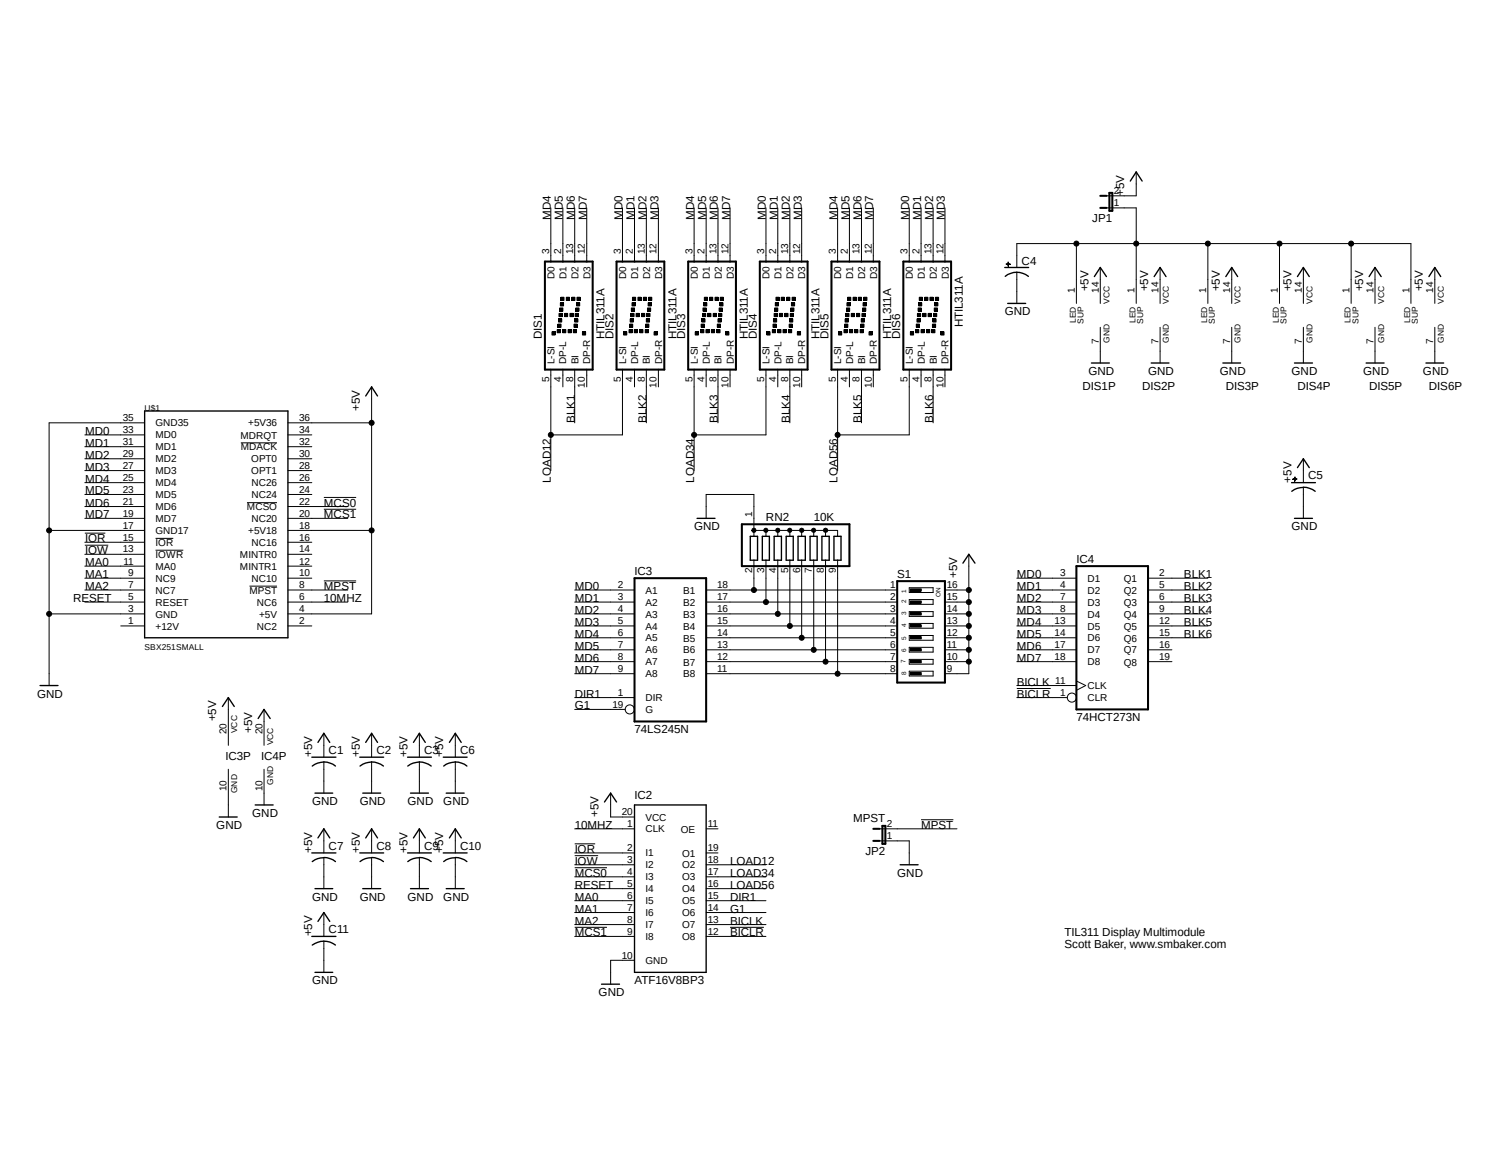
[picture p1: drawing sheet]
<svg xmlns="http://www.w3.org/2000/svg" width="279mm" height="216mm" viewBox="0 0 279 216" stroke-linecap="round" stroke-linejoin="round" font-family="sans-serif">
<defs><g id="words">
<g font-size="2.2">
<text x="102.5" y="40.9" transform="rotate(-90 102.5 40.9)">MD4</text>
<text x="104.8" y="40.9" transform="rotate(-90 104.8 40.9)">MD5</text>
<text x="107" y="40.9" transform="rotate(-90 107 40.9)">MD6</text>
<text x="109.2" y="40.9" transform="rotate(-90 109.2 40.9)">MD7</text>
<text x="115.9" y="40.9" transform="rotate(-90 115.9 40.9)">MD0</text>
<text x="118.1" y="40.9" transform="rotate(-90 118.1 40.9)">MD1</text>
<text x="120.3" y="40.9" transform="rotate(-90 120.3 40.9)">MD2</text>
<text x="122.6" y="40.9" transform="rotate(-90 122.6 40.9)">MD3</text>
<text x="129.2" y="40.9" transform="rotate(-90 129.2 40.9)">MD4</text>
<text x="131.4" y="40.9" transform="rotate(-90 131.4 40.9)">MD5</text>
<text x="133.6" y="40.9" transform="rotate(-90 133.6 40.9)">MD6</text>
<text x="135.9" y="40.9" transform="rotate(-90 135.9 40.9)">MD7</text>
<text x="142.6" y="40.9" transform="rotate(-90 142.6 40.9)">MD0</text>
<text x="144.8" y="40.9" transform="rotate(-90 144.8 40.9)">MD1</text>
<text x="147" y="40.9" transform="rotate(-90 147 40.9)">MD2</text>
<text x="149.2" y="40.9" transform="rotate(-90 149.2 40.9)">MD3</text>
<text x="155.9" y="40.9" transform="rotate(-90 155.9 40.9)">MD4</text>
<text x="158.1" y="40.9" transform="rotate(-90 158.1 40.9)">MD5</text>
<text x="160.4" y="40.9" transform="rotate(-90 160.4 40.9)">MD6</text>
<text x="162.6" y="40.9" transform="rotate(-90 162.6 40.9)">MD7</text>
<text x="169.2" y="40.9" transform="rotate(-90 169.2 40.9)">MD0</text>
<text x="171.4" y="40.9" transform="rotate(-90 171.4 40.9)">MD1</text>
<text x="173.7" y="40.9" transform="rotate(-90 173.7 40.9)">MD2</text>
<text x="175.9" y="40.9" transform="rotate(-90 175.9 40.9)">MD3</text>
<text x="203.3" y="41.4">JP1</text>
<text x="209.3" y="36.4" transform="rotate(-90 209.3 36.4)">+5V</text>
<text x="190.2" y="49.2">C4</text>
<text x="187" y="58.7">GND</text>
<text x="202.6" y="54.2" transform="rotate(-90 202.6 54.2)">+5V</text>
<text x="213.7" y="54.2" transform="rotate(-90 213.7 54.2)">+5V</text>
<text x="227.1" y="54.2" transform="rotate(-90 227.1 54.2)">+5V</text>
<text x="240.4" y="54.2" transform="rotate(-90 240.4 54.2)">+5V</text>
<text x="253.7" y="54.2" transform="rotate(-90 253.7 54.2)">+5V</text>
<text x="264.9" y="54.2" transform="rotate(-90 264.9 54.2)">+5V</text>
<text x="100.9" y="63.1" transform="rotate(-90 100.9 63.1)">DIS1</text>
<text x="112.5" y="63.1" transform="rotate(-90 112.5 63.1)">HTIL311A</text>
<text x="114.2" y="63.1" transform="rotate(-90 114.2 63.1)">DIS2</text>
<text x="125.9" y="63.1" transform="rotate(-90 125.9 63.1)">HTIL311A</text>
<text x="127.6" y="63.1" transform="rotate(-90 127.6 63.1)">DIS3</text>
<text x="139.2" y="63.1" transform="rotate(-90 139.2 63.1)">HTIL311A</text>
<text x="140.9" y="63.1" transform="rotate(-90 140.9 63.1)">DIS4</text>
<text x="152.6" y="63.1" transform="rotate(-90 152.6 63.1)">HTIL311A</text>
<text x="154.2" y="63.1" transform="rotate(-90 154.2 63.1)">DIS5</text>
<text x="165.9" y="63.1" transform="rotate(-90 165.9 63.1)">HTIL311A</text>
<text x="167.6" y="63.1" transform="rotate(-90 167.6 63.1)">DIS6</text>
<text x="179.2" y="60.9" transform="rotate(-90 179.2 60.9)">HTIL311A</text>
<text x="202.6" y="69.8">GND</text>
<text x="213.7" y="69.8">GND</text>
<text x="227.1" y="69.8">GND</text>
<text x="240.4" y="69.8">GND</text>
<text x="253.7" y="69.8">GND</text>
<text x="264.9" y="69.8">GND</text>
<text x="67" y="76.5" transform="rotate(-90 67 76.5)">+5V</text>
<text x="201.5" y="72.6">DIS1P</text>
<text x="212.6" y="72.6">DIS2P</text>
<text x="228.2" y="72.6">DIS3P</text>
<text x="241.5" y="72.6">DIS4P</text>
<text x="254.8" y="72.6">DIS5P</text>
<text x="266" y="72.6">DIS6P</text>
<text x="15.8" y="80.9">MD0</text>
<text x="15.8" y="83.1">MD1</text>
<text x="107" y="78.7" transform="rotate(-90 107 78.7)">BLK1</text>
<text x="120.3" y="78.7" transform="rotate(-90 120.3 78.7)">BLK2</text>
<text x="133.6" y="78.7" transform="rotate(-90 133.6 78.7)">BLK3</text>
<text x="147" y="78.7" transform="rotate(-90 147 78.7)">BLK4</text>
<text x="160.4" y="78.7" transform="rotate(-90 160.4 78.7)">BLK5</text>
<text x="173.7" y="78.7" transform="rotate(-90 173.7 78.7)">BLK6</text>
<text x="15.8" y="85.4">MD2</text>
<text x="15.8" y="87.6">MD3</text>
<text x="15.8" y="89.8">MD4</text>
<text x="102.5" y="89.8" transform="rotate(-90 102.5 89.8)">LOAD12</text>
<text x="129.2" y="89.8" transform="rotate(-90 129.2 89.8)">LOAD34</text>
<text x="155.9" y="89.8" transform="rotate(-90 155.9 89.8)">LOAD56</text>
<text x="240.4" y="89.8" transform="rotate(-90 240.4 89.8)">+5V</text>
<text x="243.5" y="89.2">C5</text>
<text x="15.8" y="92">MD5</text>
<text x="15.8" y="94.3">MD6</text>
<text x="60.3" y="94.3">MCS0</text>
<text x="15.8" y="100.9">IOR</text>
<text x="15.8" y="96.5">MD7</text>
<text x="60.3" y="96.5">MCS1</text>
<text x="129.2" y="98.7">GND</text>
<text x="142.6" y="97">RN2</text>
<text x="151.5" y="97">10K</text>
<text x="240.4" y="98.7">GND</text>
<text x="15.8" y="103.2">IOW</text>
<text x="15.8" y="107.6">MA1</text>
<text x="15.8" y="105.4">MA0</text>
<text x="118.1" y="107.1">IC3</text>
<text x="167" y="107.6">S1</text>
<text x="178.1" y="107.6" transform="rotate(-90 178.1 107.6)">+5V</text>
<text x="189.3" y="107.6">MD0</text>
<text x="200.4" y="104.8">IC4</text>
<text x="220.4" y="107.6">BLK1</text>
<text x="13.6" y="112.1">RESET</text>
<text x="15.8" y="109.8">MA2</text>
<text x="60.3" y="112.1">10MHZ</text>
<text x="60.3" y="109.8">MPST</text>
<text x="107" y="109.8">MD0</text>
<text x="107" y="112.1">MD1</text>
<text x="189.3" y="109.8">MD1</text>
<text x="189.3" y="112.1">MD2</text>
<text x="220.4" y="112.1">BLK3</text>
<text x="220.4" y="109.8">BLK2</text>
<text x="107" y="114.3">MD2</text>
<text x="107" y="116.5">MD3</text>
<text x="107" y="118.7">MD4</text>
<text x="189.3" y="114.3">MD3</text>
<text x="189.3" y="116.5">MD4</text>
<text x="189.3" y="118.7">MD5</text>
<text x="220.4" y="114.3">BLK4</text>
<text x="220.4" y="116.5">BLK5</text>
<text x="220.4" y="118.7">BLK6</text>
<text x="107" y="120.9">MD5</text>
<text x="107" y="123.1">MD6</text>
<text x="107" y="125.4">MD7</text>
<text x="189.3" y="120.9">MD6</text>
<text x="189.3" y="123.1">MD7</text>
<text x="6.9" y="129.8">GND</text>
<text x="107" y="129.8">DIR1</text>
<text x="189.3" y="127.6">BICLK</text>
<text x="189.3" y="129.8">BICLR</text>
<text x="40.3" y="134.3" transform="rotate(-90 40.3 134.3)">+5V</text>
<text x="46.9" y="136.5" transform="rotate(-90 46.9 136.5)">+5V</text>
<text x="107" y="132">G1</text>
<text x="118.1" y="136.5">74LS245N</text>
<text x="200.4" y="134.3">74HCT273N</text>
<text x="42" y="141.5">IC3P</text>
<text x="48.6" y="141.5">IC4P</text>
<text x="58.1" y="140.9" transform="rotate(-90 58.1 140.9)">+5V</text>
<text x="61.2" y="140.4">C1</text>
<text x="67" y="140.9" transform="rotate(-90 67 140.9)">+5V</text>
<text x="70.1" y="140.4">C2</text>
<text x="75.9" y="140.9" transform="rotate(-90 75.9 140.9)">+5V</text>
<text x="79" y="140.4">C3</text>
<text x="82.5" y="140.9" transform="rotate(-90 82.5 140.9)">+5V</text>
<text x="85.6" y="140.4">C6</text>
<text x="58.1" y="149.8">GND</text>
<text x="67" y="149.8">GND</text>
<text x="75.9" y="149.8">GND</text>
<text x="82.5" y="149.8">GND</text>
<text x="118.1" y="148.7">IC2</text>
<text x="40.3" y="154.3">GND</text>
<text x="46.9" y="152.1">GND</text>
<text x="107" y="154.3">10MHZ</text>
<text x="111.4" y="152.1" transform="rotate(-90 111.4 152.1)">+5V</text>
<text x="158.8" y="153.1">MPST</text>
<text x="171.4" y="154.3">MPST</text>
<text x="58.1" y="158.7" transform="rotate(-90 58.1 158.7)">+5V</text>
<text x="61.2" y="158.2">C7</text>
<text x="67" y="158.7" transform="rotate(-90 67 158.7)">+5V</text>
<text x="70.1" y="158.2">C8</text>
<text x="75.9" y="158.7" transform="rotate(-90 75.9 158.7)">+5V</text>
<text x="79" y="158.2">C9</text>
<text x="82.5" y="158.7" transform="rotate(-90 82.5 158.7)">+5V</text>
<text x="85.6" y="158.2">C10</text>
<text x="107" y="158.7">IOR</text>
<text x="107" y="161">IOW</text>
<text x="135.9" y="161">LOAD12</text>
<text x="161.1" y="159.2">JP2</text>
<text x="58.1" y="167.6">GND</text>
<text x="67" y="167.6">GND</text>
<text x="75.9" y="167.6">GND</text>
<text x="82.5" y="167.6">GND</text>
<text x="107" y="163.2">MCS0</text>
<text x="107" y="165.4">RESET</text>
<text x="107" y="167.6">MA0</text>
<text x="135.9" y="167.6">DIR1</text>
<text x="135.9" y="163.2">LOAD34</text>
<text x="135.9" y="165.4">LOAD56</text>
<text x="167" y="163.2">GND</text>
<text x="61.2" y="173.7">C11</text>
<text x="107" y="169.8">MA1</text>
<text x="107" y="172.1">MA2</text>
<text x="135.9" y="169.8">G1</text>
<text x="135.9" y="172.1">BICLK</text>
<text x="58.1" y="174.3" transform="rotate(-90 58.1 174.3)">+5V</text>
<text x="107" y="174.3">MCS1</text>
<text x="135.9" y="174.3">BICLR</text>
<text x="198.2" y="174.2">TIL311 Display Multimodule</text>
<text x="198.2" y="176.5">Scott Baker, www.smbaker.com</text>
<text x="58.1" y="183.2">GND</text>
<text x="111.4" y="185.4">GND</text>
<text x="118.1" y="183.2">ATF16V8BP3</text>
</g>
<g font-size="1.9">
<text x="207.3" y="38.4">1</text>
<text x="207.3" y="36.2">2</text>
<text x="102.2" y="47.3" transform="rotate(-90 102.2 47.3)">3</text>
<text x="104.4" y="47.3" transform="rotate(-90 104.4 47.3)">2</text>
<text x="106.7" y="47.3" transform="rotate(-90 106.7 47.3)">13</text>
<text x="108.9" y="47.3" transform="rotate(-90 108.9 47.3)">12</text>
<text x="115.6" y="47.3" transform="rotate(-90 115.6 47.3)">3</text>
<text x="117.8" y="47.3" transform="rotate(-90 117.8 47.3)">2</text>
<text x="120" y="47.3" transform="rotate(-90 120 47.3)">13</text>
<text x="122.2" y="47.3" transform="rotate(-90 122.2 47.3)">12</text>
<text x="128.9" y="47.3" transform="rotate(-90 128.9 47.3)">3</text>
<text x="131.1" y="47.3" transform="rotate(-90 131.1 47.3)">2</text>
<text x="133.3" y="47.3" transform="rotate(-90 133.3 47.3)">13</text>
<text x="135.6" y="47.3" transform="rotate(-90 135.6 47.3)">12</text>
<text x="142.2" y="47.3" transform="rotate(-90 142.2 47.3)">3</text>
<text x="144.5" y="47.3" transform="rotate(-90 144.5 47.3)">2</text>
<text x="146.7" y="47.3" transform="rotate(-90 146.7 47.3)">13</text>
<text x="148.9" y="47.3" transform="rotate(-90 148.9 47.3)">12</text>
<text x="155.6" y="47.3" transform="rotate(-90 155.6 47.3)">3</text>
<text x="157.8" y="47.3" transform="rotate(-90 157.8 47.3)">2</text>
<text x="160" y="47.3" transform="rotate(-90 160 47.3)">13</text>
<text x="162.3" y="47.3" transform="rotate(-90 162.3 47.3)">12</text>
<text x="169" y="47.3" transform="rotate(-90 169 47.3)">3</text>
<text x="171.2" y="47.3" transform="rotate(-90 171.2 47.3)">2</text>
<text x="173.4" y="47.3" transform="rotate(-90 173.4 47.3)">13</text>
<text x="175.6" y="47.3" transform="rotate(-90 175.6 47.3)">12</text>
<text x="103.2" y="52" transform="rotate(-90 103.2 52)">D0</text>
<text x="105.5" y="52" transform="rotate(-90 105.5 52)">D1</text>
<text x="107.7" y="52" transform="rotate(-90 107.7 52)">D2</text>
<text x="109.9" y="52" transform="rotate(-90 109.9 52)">D3</text>
<text x="116.5" y="52" transform="rotate(-90 116.5 52)">D0</text>
<text x="118.8" y="52" transform="rotate(-90 118.8 52)">D1</text>
<text x="121" y="52" transform="rotate(-90 121 52)">D2</text>
<text x="123.2" y="52" transform="rotate(-90 123.2 52)">D3</text>
<text x="129.9" y="52" transform="rotate(-90 129.9 52)">D0</text>
<text x="132.1" y="52" transform="rotate(-90 132.1 52)">D1</text>
<text x="134.4" y="52" transform="rotate(-90 134.4 52)">D2</text>
<text x="136.6" y="52" transform="rotate(-90 136.6 52)">D3</text>
<text x="143.3" y="52" transform="rotate(-90 143.3 52)">D0</text>
<text x="145.5" y="52" transform="rotate(-90 145.5 52)">D1</text>
<text x="147.7" y="52" transform="rotate(-90 147.7 52)">D2</text>
<text x="149.9" y="52" transform="rotate(-90 149.9 52)">D3</text>
<text x="156.6" y="52" transform="rotate(-90 156.6 52)">D0</text>
<text x="158.8" y="52" transform="rotate(-90 158.8 52)">D1</text>
<text x="161" y="52" transform="rotate(-90 161 52)">D2</text>
<text x="163.3" y="52" transform="rotate(-90 163.3 52)">D3</text>
<text x="169.9" y="52" transform="rotate(-90 169.9 52)">D0</text>
<text x="172.2" y="52" transform="rotate(-90 172.2 52)">D1</text>
<text x="174.4" y="52" transform="rotate(-90 174.4 52)">D2</text>
<text x="176.6" y="52" transform="rotate(-90 176.6 52)">D3</text>
<text x="200.1" y="54.4" transform="rotate(-90 200.1 54.4)">1</text>
<text x="204.5" y="54.4" transform="rotate(-90 204.5 54.4)">14</text>
<text x="211.2" y="54.4" transform="rotate(-90 211.2 54.4)">1</text>
<text x="215.6" y="54.4" transform="rotate(-90 215.6 54.4)">14</text>
<text x="224.5" y="54.4" transform="rotate(-90 224.5 54.4)">1</text>
<text x="229" y="54.4" transform="rotate(-90 229 54.4)">14</text>
<text x="237.9" y="54.4" transform="rotate(-90 237.9 54.4)">1</text>
<text x="242.3" y="54.4" transform="rotate(-90 242.3 54.4)">14</text>
<text x="251.2" y="54.4" transform="rotate(-90 251.2 54.4)">1</text>
<text x="255.7" y="54.4" transform="rotate(-90 255.7 54.4)">14</text>
<text x="262.3" y="54.4" transform="rotate(-90 262.3 54.4)">1</text>
<text x="266.8" y="54.4" transform="rotate(-90 266.8 54.4)">14</text>
<text x="204.5" y="64" transform="rotate(-90 204.5 64)">7</text>
<text x="215.6" y="64" transform="rotate(-90 215.6 64)">7</text>
<text x="229" y="64" transform="rotate(-90 229 64)">7</text>
<text x="242.3" y="64" transform="rotate(-90 242.3 64)">7</text>
<text x="255.7" y="64" transform="rotate(-90 255.7 64)">7</text>
<text x="266.8" y="64" transform="rotate(-90 266.8 64)">7</text>
<text x="102.2" y="71.1" transform="rotate(-90 102.2 71.1)">5</text>
<text x="103.2" y="67.8" transform="rotate(-90 103.2 67.8)">L-SI</text>
<text x="104.4" y="71.1" transform="rotate(-90 104.4 71.1)">4</text>
<text x="105.4" y="67.8" transform="rotate(-90 105.4 67.8)">DP-L</text>
<text x="106.7" y="71.1" transform="rotate(-90 106.7 71.1)">8</text>
<text x="107.7" y="67.8" transform="rotate(-90 107.7 67.8)">BI</text>
<text x="109.9" y="67.8" transform="rotate(-90 109.9 67.8)">DP-R</text>
<text x="115.6" y="71.1" transform="rotate(-90 115.6 71.1)">5</text>
<text x="116.5" y="67.8" transform="rotate(-90 116.5 67.8)">L-SI</text>
<text x="117.8" y="71.1" transform="rotate(-90 117.8 71.1)">4</text>
<text x="118.8" y="67.8" transform="rotate(-90 118.8 67.8)">DP-L</text>
<text x="120" y="71.1" transform="rotate(-90 120 71.1)">8</text>
<text x="121" y="67.8" transform="rotate(-90 121 67.8)">BI</text>
<text x="123.2" y="67.8" transform="rotate(-90 123.2 67.8)">DP-R</text>
<text x="128.9" y="71.1" transform="rotate(-90 128.9 71.1)">5</text>
<text x="129.9" y="67.8" transform="rotate(-90 129.9 67.8)">L-SI</text>
<text x="131.1" y="71.1" transform="rotate(-90 131.1 71.1)">4</text>
<text x="132.1" y="67.8" transform="rotate(-90 132.1 67.8)">DP-L</text>
<text x="133.3" y="71.1" transform="rotate(-90 133.3 71.1)">8</text>
<text x="134.3" y="67.8" transform="rotate(-90 134.3 67.8)">BI</text>
<text x="136.6" y="67.8" transform="rotate(-90 136.6 67.8)">DP-R</text>
<text x="142.2" y="71.1" transform="rotate(-90 142.2 71.1)">5</text>
<text x="143.2" y="67.8" transform="rotate(-90 143.2 67.8)">L-SI</text>
<text x="144.5" y="71.1" transform="rotate(-90 144.5 71.1)">4</text>
<text x="145.5" y="67.8" transform="rotate(-90 145.5 67.8)">DP-L</text>
<text x="146.7" y="71.1" transform="rotate(-90 146.7 71.1)">8</text>
<text x="147.7" y="67.8" transform="rotate(-90 147.7 67.8)">BI</text>
<text x="149.9" y="67.8" transform="rotate(-90 149.9 67.8)">DP-R</text>
<text x="155.6" y="71.1" transform="rotate(-90 155.6 71.1)">5</text>
<text x="156.5" y="67.8" transform="rotate(-90 156.5 67.8)">L-SI</text>
<text x="157.8" y="71.1" transform="rotate(-90 157.8 71.1)">4</text>
<text x="158.8" y="67.8" transform="rotate(-90 158.8 67.8)">DP-L</text>
<text x="160" y="71.1" transform="rotate(-90 160 71.1)">8</text>
<text x="161" y="67.8" transform="rotate(-90 161 67.8)">BI</text>
<text x="163.2" y="67.8" transform="rotate(-90 163.2 67.8)">DP-R</text>
<text x="169" y="71.1" transform="rotate(-90 169 71.1)">5</text>
<text x="169.9" y="67.8" transform="rotate(-90 169.9 67.8)">L-SI</text>
<text x="171.2" y="71.1" transform="rotate(-90 171.2 71.1)">4</text>
<text x="172.1" y="67.8" transform="rotate(-90 172.1 67.8)">DP-L</text>
<text x="173.4" y="71.1" transform="rotate(-90 173.4 71.1)">8</text>
<text x="174.4" y="67.8" transform="rotate(-90 174.4 67.8)">BI</text>
<text x="176.6" y="67.8" transform="rotate(-90 176.6 67.8)">DP-R</text>
<text x="108.9" y="72.1" transform="rotate(-90 108.9 72.1)">10</text>
<text x="122.2" y="72.1" transform="rotate(-90 122.2 72.1)">10</text>
<text x="135.6" y="72.1" transform="rotate(-90 135.6 72.1)">10</text>
<text x="148.9" y="72.1" transform="rotate(-90 148.9 72.1)">10</text>
<text x="162.3" y="72.1" transform="rotate(-90 162.3 72.1)">10</text>
<text x="175.6" y="72.1" transform="rotate(-90 175.6 72.1)">10</text>
<text x="22.9" y="82.8">31</text>
<text x="22.9" y="80.6">33</text>
<text x="22.9" y="78.4">35</text>
<text x="29" y="83.8">MD1</text>
<text x="29" y="81.6">MD0</text>
<text x="29" y="79.4">GND35</text>
<text x="44.7" y="81.6">MDRQT</text>
<text x="44.8" y="83.8">MDACK</text>
<text x="46.2" y="79.4">+5V36</text>
<text x="55.7" y="82.8">32</text>
<text x="55.7" y="80.6">34</text>
<text x="55.7" y="78.4">36</text>
<text x="22.9" y="89.5">25</text>
<text x="22.9" y="87.3">27</text>
<text x="22.9" y="85">29</text>
<text x="29" y="88.3">MD3</text>
<text x="29" y="86">MD2</text>
<text x="46.8" y="88.3">OPT1</text>
<text x="46.8" y="86.1">OPT0</text>
<text x="55.7" y="89.5">26</text>
<text x="55.7" y="87.3">28</text>
<text x="55.7" y="85">30</text>
<text x="22.9" y="93.9">21</text>
<text x="22.9" y="91.7">23</text>
<text x="29" y="94.9">MD6</text>
<text x="29" y="92.7">MD5</text>
<text x="29" y="90.5">MD4</text>
<text x="46" y="95">MCSO</text>
<text x="46.8" y="92.7">NC24</text>
<text x="46.8" y="90.5">NC26</text>
<text x="55.7" y="93.9">22</text>
<text x="55.7" y="91.7">24</text>
<text x="22.9" y="100.6">15</text>
<text x="22.9" y="98.4">17</text>
<text x="22.9" y="96.2">19</text>
<text x="29" y="101.6">IOR</text>
<text x="29" y="99.4">GND17</text>
<text x="29" y="97.2">MD7</text>
<text x="46.2" y="99.4">+5V18</text>
<text x="46.8" y="101.6">NC16</text>
<text x="46.8" y="97.2">NC20</text>
<text x="55.7" y="100.6">16</text>
<text x="55.7" y="98.4">18</text>
<text x="55.7" y="96.2">20</text>
<text x="140" y="96.2" transform="rotate(-90 140 96.2)">1</text>
<text x="22.9" y="102.8">13</text>
<text x="23" y="105.1">11</text>
<text x="23.9" y="107.3">9</text>
<text x="29" y="106">MA0</text>
<text x="29" y="103.8">IOWR</text>
<text x="44.7" y="106">MINTR1</text>
<text x="44.7" y="103.8">MINTR0</text>
<text x="55.7" y="107.3">10</text>
<text x="55.7" y="105.1">12</text>
<text x="55.7" y="102.8">14</text>
<text x="140" y="106.7" transform="rotate(-90 140 106.7)">2</text>
<text x="142.2" y="106.7" transform="rotate(-90 142.2 106.7)">3</text>
<text x="144.5" y="106.7" transform="rotate(-90 144.5 106.7)">4</text>
<text x="146.7" y="106.7" transform="rotate(-90 146.7 106.7)">5</text>
<text x="148.9" y="106.7" transform="rotate(-90 148.9 106.7)">6</text>
<text x="151.1" y="106.7" transform="rotate(-90 151.1 106.7)">7</text>
<text x="153.4" y="106.7" transform="rotate(-90 153.4 106.7)">8</text>
<text x="155.6" y="106.7" transform="rotate(-90 155.6 106.7)">9</text>
<text x="197.3" y="107.3">3</text>
<text x="215.8" y="107.3">2</text>
<text x="23.9" y="114">3</text>
<text x="23.9" y="109.5">7</text>
<text x="23.9" y="111.7">5</text>
<text x="29" y="110.5">NC7</text>
<text x="29" y="108.2">NC9</text>
<text x="29" y="112.7">RESET</text>
<text x="46.4" y="110.5">MPST</text>
<text x="46.8" y="108.3">NC10</text>
<text x="47.8" y="112.7">NC6</text>
<text x="55.7" y="114">4</text>
<text x="55.7" y="111.7">6</text>
<text x="55.7" y="109.5">8</text>
<text x="115" y="109.5">2</text>
<text x="115" y="111.7">3</text>
<text x="115" y="114">4</text>
<text x="120.1" y="110.5">A1</text>
<text x="120.1" y="112.7">A2</text>
<text x="127.2" y="112.7">B2</text>
<text x="127.2" y="110.5">B1</text>
<text x="133.5" y="114">16</text>
<text x="133.5" y="111.7">17</text>
<text x="133.5" y="109.5">18</text>
<text x="165.7" y="109.5">1</text>
<text x="165.7" y="111.7">2</text>
<text x="165.7" y="114">3</text>
<text x="176.2" y="114">14</text>
<text x="176.2" y="111.7">15</text>
<text x="176.2" y="109.5">16</text>
<text x="197.3" y="109.5">4</text>
<text x="197.3" y="111.7">7</text>
<text x="197.3" y="114">8</text>
<text x="202.4" y="108.2">D1</text>
<text x="202.4" y="110.5">D2</text>
<text x="202.4" y="112.7">D3</text>
<text x="209.2" y="108.3">Q1</text>
<text x="209.2" y="110.5">Q2</text>
<text x="209.2" y="112.7">Q3</text>
<text x="215.8" y="109.5">5</text>
<text x="215.8" y="111.7">6</text>
<text x="215.8" y="114">9</text>
<text x="23.9" y="116.2">1</text>
<text x="29" y="117.2">+12V</text>
<text x="29" y="114.9">GND</text>
<text x="47.8" y="117.2">NC2</text>
<text x="48.2" y="115">+5V</text>
<text x="55.7" y="116.2">2</text>
<text x="115" y="116.2">5</text>
<text x="115" y="118.4">6</text>
<text x="120.1" y="114.9">A3</text>
<text x="120.1" y="117.2">A4</text>
<text x="120.1" y="119.4">A5</text>
<text x="127.2" y="119.4">B5</text>
<text x="127.2" y="117.2">B4</text>
<text x="127.2" y="115">B3</text>
<text x="133.5" y="118.4">14</text>
<text x="133.5" y="116.2">15</text>
<text x="165.7" y="116.2">4</text>
<text x="165.7" y="118.4">5</text>
<text x="176.2" y="118.4">12</text>
<text x="176.2" y="116.2">13</text>
<text x="196.3" y="116.2">13</text>
<text x="196.3" y="118.4">14</text>
<text x="202.4" y="114.9">D4</text>
<text x="202.4" y="117.2">D5</text>
<text x="202.4" y="119.4">D6</text>
<text x="209.2" y="115">Q4</text>
<text x="209.2" y="117.2">Q5</text>
<text x="209.2" y="119.4">Q6</text>
<text x="215.8" y="116.2">12</text>
<text x="215.8" y="118.4">15</text>
<text x="115" y="120.6">7</text>
<text x="115" y="122.9">8</text>
<text x="115" y="125.1">9</text>
<text x="120.1" y="121.6">A6</text>
<text x="120.1" y="123.8">A7</text>
<text x="127.2" y="123.9">B7</text>
<text x="127.2" y="121.6">B6</text>
<text x="133.5" y="125.1">11</text>
<text x="133.5" y="122.9">12</text>
<text x="133.5" y="120.6">13</text>
<text x="165.7" y="120.6">6</text>
<text x="165.7" y="122.9">7</text>
<text x="165.7" y="125.1">8</text>
<text x="176.2" y="125.1">9</text>
<text x="176.2" y="122.9">10</text>
<text x="176.2" y="120.6">11</text>
<text x="196.3" y="120.6">17</text>
<text x="196.3" y="122.9">18</text>
<text x="202.4" y="121.6">D7</text>
<text x="202.4" y="123.8">D8</text>
<text x="209.2" y="121.6">Q7</text>
<text x="209.2" y="123.9">Q8</text>
<text x="215.8" y="120.6">16</text>
<text x="215.8" y="122.9">19</text>
<text x="114" y="131.7">19</text>
<text x="115" y="129.5">1</text>
<text x="120.1" y="130.5">DIR</text>
<text x="120.1" y="126.1">A8</text>
<text x="127.2" y="126.1">B8</text>
<text x="196.4" y="127.3">11</text>
<text x="197.3" y="129.5">1</text>
<text x="202.4" y="130.5">CLR</text>
<text x="202.4" y="128.3">CLK</text>
<text x="42.2" y="136.7" transform="rotate(-90 42.2 136.7)">20</text>
<text x="48.9" y="136.7" transform="rotate(-90 48.9 136.7)">20</text>
<text x="120.1" y="132.7">G</text>
<text x="42.2" y="147.2" transform="rotate(-90 42.2 147.2)">10</text>
<text x="48.9" y="147.2" transform="rotate(-90 48.9 147.2)">10</text>
<text x="115.7" y="151.8">20</text>
<text x="116.8" y="154">1</text>
<text x="120.1" y="154.9">CLK</text>
<text x="120.1" y="152.7">VCC</text>
<text x="126.7" y="155">OE</text>
<text x="131.7" y="154">11</text>
<text x="165.1" y="154">2</text>
<text x="116.8" y="158.4">2</text>
<text x="116.8" y="160.7">3</text>
<text x="120.1" y="159.4">I1</text>
<text x="120.1" y="161.6">I2</text>
<text x="127" y="159.4">O1</text>
<text x="127" y="161.6">O2</text>
<text x="131.7" y="158.4">19</text>
<text x="131.7" y="160.7">18</text>
<text x="165.1" y="156.2">1</text>
<text x="116.8" y="162.9">4</text>
<text x="116.8" y="165.1">5</text>
<text x="116.8" y="167.3">6</text>
<text x="120.1" y="163.8">I3</text>
<text x="120.1" y="166.1">I4</text>
<text x="127" y="163.9">O3</text>
<text x="127" y="166.1">O4</text>
<text x="131.7" y="162.9">17</text>
<text x="131.7" y="165.1">16</text>
<text x="131.7" y="167.3">15</text>
<text x="116.8" y="169.5">7</text>
<text x="116.8" y="171.7">8</text>
<text x="116.8" y="174">9</text>
<text x="120.1" y="168.3">I5</text>
<text x="120.1" y="170.5">I6</text>
<text x="120.1" y="172.7">I7</text>
<text x="127" y="168.3">O5</text>
<text x="127" y="170.5">O6</text>
<text x="127" y="172.8">O7</text>
<text x="131.7" y="169.5">14</text>
<text x="131.7" y="171.7">13</text>
<text x="131.7" y="174">12</text>
<text x="115.7" y="178.4">10</text>
<text x="120.1" y="175">I8</text>
<text x="120.1" y="179.4">GND</text>
<text x="127" y="175">O8</text>
</g>
<g font-size="1.6">
<text x="206.5" y="56.6" transform="rotate(-90 206.5 56.6)">VCC</text>
<text x="217.6" y="56.6" transform="rotate(-90 217.6 56.6)">VCC</text>
<text x="230.9" y="56.6" transform="rotate(-90 230.9 56.6)">VCC</text>
<text x="244.3" y="56.6" transform="rotate(-90 244.3 56.6)">VCC</text>
<text x="257.6" y="56.6" transform="rotate(-90 257.6 56.6)">VCC</text>
<text x="268.7" y="56.6" transform="rotate(-90 268.7 56.6)">VCC</text>
<text x="200.2" y="60.1" transform="rotate(-90 200.2 60.1)">LED</text>
<text x="201.7" y="60.3" transform="rotate(-90 201.7 60.3)">SUP</text>
<text x="206.5" y="63.8" transform="rotate(-90 206.5 63.8)">GND</text>
<text x="211.4" y="60.1" transform="rotate(-90 211.4 60.1)">LED</text>
<text x="212.8" y="60.3" transform="rotate(-90 212.8 60.3)">SUP</text>
<text x="217.6" y="63.8" transform="rotate(-90 217.6 63.8)">GND</text>
<text x="224.7" y="60.1" transform="rotate(-90 224.7 60.1)">LED</text>
<text x="226.1" y="60.3" transform="rotate(-90 226.1 60.3)">SUP</text>
<text x="230.9" y="63.8" transform="rotate(-90 230.9 63.8)">GND</text>
<text x="238" y="60.1" transform="rotate(-90 238 60.1)">LED</text>
<text x="239.5" y="60.3" transform="rotate(-90 239.5 60.3)">SUP</text>
<text x="244.3" y="63.8" transform="rotate(-90 244.3 63.8)">GND</text>
<text x="251.4" y="60.1" transform="rotate(-90 251.4 60.1)">LED</text>
<text x="252.9" y="60.3" transform="rotate(-90 252.9 60.3)">SUP</text>
<text x="257.6" y="63.8" transform="rotate(-90 257.6 63.8)">GND</text>
<text x="262.5" y="60.1" transform="rotate(-90 262.5 60.1)">LED</text>
<text x="263.9" y="60.3" transform="rotate(-90 263.9 60.3)">SUP</text>
<text x="268.7" y="63.8" transform="rotate(-90 268.7 63.8)">GND</text>
<text x="26.9" y="76.5">U$1</text>
<text x="26.9" y="120.9">SBX251SMALL</text>
<text x="44.2" y="136.5" transform="rotate(-90 44.2 136.5)">VCC</text>
<text x="50.8" y="138.7" transform="rotate(-90 50.8 138.7)">VCC</text>
<text x="44.2" y="147.6" transform="rotate(-90 44.2 147.6)">GND</text>
<text x="50.8" y="146" transform="rotate(-90 50.8 146)">GND</text>
</g>
<g font-size="1.2">
<text x="168.7" y="112.3" transform="rotate(-90 168.7 112.3)">2</text>
<text x="168.7" y="110.3" transform="rotate(-90 168.7 110.3)">1</text>
<text x="175.1" y="111" transform="rotate(-90 175.1 111)">ON</text>
<text x="168.7" y="119" transform="rotate(-90 168.7 119)">5</text>
<text x="168.7" y="116.7" transform="rotate(-90 168.7 116.7)">4</text>
<text x="168.7" y="114.5" transform="rotate(-90 168.7 114.5)">3</text>
<text x="168.5" y="123.5" transform="rotate(-90 168.5 123.5)">7</text>
<text x="168.7" y="125.6" transform="rotate(-90 168.7 125.6)">8</text>
<text x="168.7" y="121.3" transform="rotate(-90 168.7 121.3)">6</text>
</g>
</g></defs>
<path d="M6.4 29.9l266.6 156.1M273 29.9l-266.6 156.1" fill="none" stroke="#fff" stroke-width=".19"/>
<g fill="none" stroke="#000" stroke-width=".19">
<path d="M102.5 38.7v10M104.8 38.7v10M107 38.7v10M109.2 38.7v10M115.9 38.7v10M118.1 38.7v10M120.3 38.7v10M122.6 38.7v10M129.2 38.7v10M131.4 38.7v10M133.6 38.7v10M135.9 38.7v10"/>
<path d="M142.6 38.7v10M144.8 38.7v10M147 38.7v10M149.2 38.7v10M155.9 38.7v10M158.1 38.7v10M160.4 38.7v10M162.6 38.7v10M169.2 38.7v10M171.4 38.7v10M173.7 38.7v10M175.9 38.7v10"/>
<path d="M206 38.7h5.5v17.8M211.5 32v4.4h-5.5M104 59.4h.6v.5h-.6zM104.1 58.3h.5v.6h-.5zM104.2 57.3h.6v.6h-.6zM104.3 56.3h.6v.6h-.6zM104.4 55.3h.6v.6h-.6zM105.1 58.3h.6v.6h-.6zM105.4 55.3h.6v.6h-.6zM106.1 58.3h.6v.6h-.6zM106.4 55.3h.6v.6h-.6zM107 59.4h.6v.5h-.6z"/>
<path d="M107.1 58.3h.6v.6h-.6zM107.2 57.3h.6v.6h-.6zM107.3 56.3h.6v.6h-.6zM107.4 55.3h.6v.6h-.6zM117.3 59.4h.6v.5h-.6zM117.4 58.3h.6v.6h-.6zM117.5 57.3h.6v.6h-.6zM117.6 56.3h.6v.6h-.6zM117.7 55.3h.6v.6h-.6zM118.4 58.3h.6v.6h-.6zM118.7 55.3h.6v.6h-.6zM119.4 58.3h.6v.6h-.6z"/>
<path d="M119.8 55.3h.6v.6h-.6zM120.3 59.4h.6v.5h-.6zM120.4 58.3h.6v.6h-.6zM120.5 57.3h.6v.6h-.6zM120.6 56.3h.6v.6h-.6zM120.7 55.3h.6v.6h-.6zM130.6 59.4h.6v.5h-.6zM130.8 58.3h.6v.6h-.6zM130.9 57.3h.5v.6h-.5zM131 56.3h.6v.6h-.6zM131.1 55.3h.6v.6h-.6zM131.7 58.3h.6v.6h-.6z"/>
<path d="M132.1 55.3h.6v.6h-.6zM132.8 58.3h.5v.6h-.5zM133.1 55.3h.6v.6h-.6zM133.6 59.4h.6v.5h-.6zM133.8 58.3h.6v.6h-.6zM133.9 57.3h.6v.6h-.6zM134 56.3h.6v.6h-.6zM134.1 55.3h.6v.6h-.6zM144 59.4h.6v.5h-.6zM144.1 58.3h.6v.6h-.6zM144.2 57.3h.6v.6h-.6zM144.3 56.3h.6v.6h-.6z"/>
<path d="M144.4 55.3h.6v.6h-.6zM145.1 58.3h.6v.6h-.6zM145.4 55.3h.6v.6h-.6zM146.1 58.3h.6v.6h-.6zM146.4 55.3h.6v.6h-.6zM147 59.4h.6v.5h-.6zM147.1 58.3h.6v.6h-.6zM147.2 57.3h.6v.6h-.6zM147.3 56.3h.6v.6h-.6zM147.4 55.3h.6v.6h-.6zM157.3 59.4h.6v.5h-.6zM157.4 58.3h.6v.6h-.6z"/>
<path d="M157.6 57.3h.6v.6h-.6zM157.6 56.3h.6v.6h-.6zM157.8 55.3h.6v.6h-.6zM158.5 58.3h.5v.6h-.5zM158.8 55.3h.6v.6h-.6zM159.4 58.3h.6v.6h-.6zM159.8 55.3h.6v.6h-.6zM160.3 59.4h.6v.5h-.6zM160.4 58.3h.6v.6h-.6zM160.6 57.3h.6v.6h-.6zM160.7 56.3h.5v.6h-.5zM160.8 55.3h.6v.6h-.6z"/>
<path d="M170.7 59.4h.6v.5h-.6zM170.8 58.3h.6v.6h-.6zM170.9 57.3h.6v.6h-.6zM171 56.3h.6v.6h-.6zM171.1 55.3h.6v.6h-.6zM171.8 58.3h.6v.6h-.6zM172.1 55.3h.6v.6h-.6zM172.8 58.3h.6v.6h-.6zM173.1 55.3h.6v.6h-.6zM173.7 59.4h.5v.5h-.5zM173.8 58.3h.6v.6h-.6zM173.9 57.3h.6v.6h-.6z"/>
<path d="M174 56.3h.6v.6h-.6zM174.1 55.3h.6v.6h-.6zM187.3 49.1l.7 .1zM187.6 48.8l.1 .7zM189.3 49.8v-4.5h73.3v11.2M189.3 50.7v5.8M200.4 45.3v11.2M204.8 49.8v6.7M215.9 49.8v6.7M224.8 45.3v11.2M229.3 49.8v6.7M238.2 45.3v11.2"/>
<path d="M242.6 49.8v6.7M251.5 45.3v11.2M255.9 49.8v6.7M267.1 49.8v6.7M26.9 78.7h-17.8v48.9M53.6 78.7h15.6M69.2 72v42.3h-15.6M102.5 68.7v18.9M102.7 61.8h.6v.6h-.6zM103.7 61.3h.6v.6h-.6zM103.8 60.3h.6v.6h-.6zM104.7 61.3h.6v.6h-.6z"/>
<path d="M104.8 68.7v3.3M105.7 61.3h.6v.6h-.6zM106.7 61.3h.6v.6h-.6zM106.8 60.3h.6v.6h-.6zM107 68.7v10M108.4 61.8h.6v.6h-.6zM109.2 68.7v3.3M115.9 68.7v12.2h-13.4M116.1 61.8h.6v.6h-.6zM117.1 61.3h.6v.6h-.6zM117.2 60.3h.6v.6h-.6zM118.1 61.3h.6v.6h-.6z"/>
<path d="M118.1 68.7v3.3M119.1 61.3h.6v.6h-.6zM120.1 61.3h.6v.6h-.6zM120.2 60.3h.6v.6h-.6zM120.3 68.7v10M121.8 61.8h.5v.6h-.5zM122.6 68.7v3.3M129.2 68.7v18.9M129.4 61.8h.6v.6h-.6zM130.4 61.3h.6v.6h-.6zM130.5 60.3h.6v.6h-.6zM131.4 61.3h.6v.6h-.6z"/>
<path d="M131.4 68.7v3.3M132.4 61.3h.6v.6h-.6zM133.4 61.3h.6v.6h-.6zM133.5 60.3h.6v.6h-.6zM133.6 68.7v10M135.1 61.8h.6v.6h-.6zM135.9 68.7v3.3M142.6 68.7v12.2h-13.4M142.7 61.8h.6v.6h-.6zM143.8 61.3h.6v.6h-.6zM143.9 60.3h.6v.6h-.6zM144.8 61.3h.6v.6h-.6z"/>
<path d="M144.8 68.7v3.3M145.8 61.3h.5v.6h-.5zM146.8 61.3h.6v.6h-.6zM146.9 60.3h.6v.6h-.6zM147 68.7v10M148.4 61.8h.6v.6h-.6zM149.2 68.7v3.3M155.9 68.7v18.9M156.1 61.8h.6v.6h-.6zM157.1 61.3h.6v.6h-.6zM157.2 60.3h.6v.6h-.6zM158.1 61.3h.6v.6h-.6z"/>
<path d="M158.1 68.7v3.3M159.1 61.3h.6v.6h-.6zM160.1 61.3h.6v.6h-.6zM160.2 60.3h.6v.6h-.6zM160.4 68.7v10M161.8 61.8h.5v.6h-.5zM162.6 68.7v3.3M169.2 68.7v12.2h-13.3M169.5 61.8h.6v.6h-.6zM170.4 61.3h.6v.6h-.6zM170.6 60.3h.6v.6h-.6zM171.4 61.3h.6v.6h-.6z"/>
<path d="M171.4 68.7v3.3M172.5 61.3h.6v.6h-.6zM173.4 61.3h.6v.6h-.6zM173.6 60.3h.6v.6h-.6zM173.7 68.7v10M175.1 61.8h.6v.6h-.6zM175.9 68.7v3.3M204.8 60.9v6.7M215.9 60.9v6.7M229.3 60.9v6.7M242.6 60.9v6.7M255.9 60.9v6.7"/>
<path d="M267.1 60.9v6.7M9.1 98.7h17.8M15.8 99.2h3.8M15.8 96.5h11.1M15.8 94.3h11.1M15.8 92h11.1M15.8 89.8h11.1M15.8 87.6h11.1M15.8 85.4h11.1M15.8 83.1h11.1M15.8 80.9h11.1M44.8 82.4h6.8"/>
<path d="M46 93.6h5.6M53.6 98.7h15.6M53.6 96.5h11.1M53.6 94.3h11.1M53.6 92h4.4M53.6 89.8h4.4M53.6 87.6h4.4M53.6 85.4h4.4M53.6 83.1h4.4M53.6 80.9h4.4M60.3 92.6h6M60.3 94.8h6"/>
<path d="M131.4 96.5v-4.5h8.9v7.8M140 98.4l.3-.1 .3 .1v.6l-.3 .1-.3-.1v-.3h.4h-.4zM140.3 98.7h15.6v1.1M142.3 98.4l.3-.1 .2 .1 .2 .3-.2 .3-.2 .1-.3-.1-.1-.3h.4h-.4zM142.6 98.7v1.1M144.5 98.4l.3-.1 .3 .1v.6l-.3 .1-.3-.1-.1-.3h.4h-.4zM144.8 98.7v1.1M146.7 98.4l.3-.1 .3 .1 .1 .3-.1 .3-.3 .1-.3-.1-.1-.3h.5h-.5zM147 98.7v1.1M148.9 98.4l.3-.1 .3 .1 .1 .3-.1 .3-.3 .1-.3-.1-.1-.3h.5h-.5zM149.2 98.7v1.1M151.2 98.4l.3-.1 .2 .1 .1 .3-.1 .3-.2 .1-.3-.1-.2-.3h.5h-.5z"/>
<path d="M151.5 98.7v1.1M153.4 98.4l.3-.1 .3 .1 .1 .3-.1 .3-.3 .1-.3-.1-.1-.3h.4h-.4zM153.7 98.7v1.1M240.7 89.1l.7 .1zM241 88.8l.1 .7zM242.6 85.4v4.4M242.6 90.7v5.8M9.1 114.3h17.8M15.8 101.5h4.4M15.8 109.8h11.1M15.8 107.6h11.1M15.8 105.4h11.1"/>
<path d="M15.8 103.2h11.1M15.8 100.9h11.1M15.8 112.1h11.1M22.5 116.5h4.4M29 102.4h5.1M29 100.2h3.3M46.4 109.1h5.2M53.6 116.5h4.4M53.6 109.8h11.1M53.6 107.6h4.4M53.6 105.4h4.4M53.6 103.2h4.4"/>
<path d="M53.6 100.9h4.4M53.6 112.1h11.1M60.3 108.1h6M107 116.5h11.1M107 114.3h11.1M107 109.8h11.1M107 112.1h11.1M107 118.7h11.1M131.4 116.5h35.6M131.4 114.3h35.6M131.4 109.8h35.6M131.4 112.1h35.6"/>
<path d="M131.4 118.7h35.6M140.3 104.3v5.5M142.6 104.3v7.8M144.8 104.3v10M147 104.3v12.2M149.2 104.3v14.4M151.5 104.3v16.6M153.7 104.3v18.8M155.9 104.3v21.1M169.2 109.4h4.5v.9h-4.5zM169.2 111.6h4.5v.9h-4.5zM169.2 113.8h4.5v.9h-4.5z"/>
<path d="M169.2 116h4.5v.9h-4.5zM169.2 118.3h4.5v.9h-4.5zM169.5 109.6h2v.4h-2zM169.5 111.8h2v.5h-2zM169.5 114h2v.5h-2zM169.5 116.3h2v.4h-2zM169.5 118.5h2v.4h-2zM175.9 116.5h4.4M175.9 114.3h4.4M175.9 109.8h4.4M175.9 112.1h4.4M175.9 118.7h4.4"/>
<path d="M180.3 103.2v22.2h-4.4M189.3 116.5h11.1M189.3 114.3h11.1M189.3 109.8h11.1M189.3 107.6h11.1M189.3 112.1h11.1M189.3 118.7h11.1M213.7 116.5h11.1M213.7 114.3h11.1M213.7 109.8h11.1M213.7 107.6h11.1M213.7 112.1h11.1"/>
<path d="M213.7 118.7h11.1M42.5 129.8v8.9M49.1 132v6.7M60.3 136.5v4.4M69.2 136.5v4.4M78.1 136.5v4.4M84.8 136.5v4.4M107 129.8h11.1M107 120.9h11.1M107 123.1h11.1M107 125.4h11.1M107 132h9.4"/>
<path d="M131.4 120.9h35.6M131.4 123.1h35.6M131.4 125.4h35.6M169.2 120.5h4.5v.9h-4.5zM169.2 122.7h4.5v.9h-4.5zM169.2 124.9h4.5v.9h-4.5zM169.5 120.7h2v.5h-2zM169.5 122.9h2v.5h-2zM169.5 125.2h2v.4h-2zM175.9 120.9h4.4M175.9 123.1h4.4M189.3 128.1h6.3"/>
<path d="M189.3 129.8h9.3M189.3 120.9h11.1M189.3 123.1h11.1M189.3 127.6h11.1M200.4 126.7l1.7 .9-1.7 .9M213.7 120.9h4.4M213.7 123.1h4.4M42.5 143.2v8.9M49.1 143.2v6.6M60.3 141.8v5.8M60.3 154.3v4.4M60.3 159.6v5.8"/>
<path d="M69.2 141.8v5.8M69.2 154.3v4.4M69.2 159.6v5.8M78.1 141.8v5.8M78.1 154.3v4.4M78.1 159.6v5.8M84.8 141.8v5.8M84.8 154.3v4.4M84.8 159.6v5.8M107 157.1h3.8M107 159.3h4.3M107 154.3h11.1"/>
<path d="M107 158.7h11.1M113.7 147.6v4.5h4.4M131.4 154.3h2.2M131.4 158.7h2.2M163.7 154.3h14.4M163.7 156.5h5.5v4.5M171.4 152.6h6.1M60.3 169.8v4.5M60.3 175.2v5.8M107 161.5h6M107 172.6h6M107 161h11.1"/>
<path d="M107 163.2h11.1M107 165.4h11.1M107 167.6h11.1M107 169.8h11.1M107 172.1h11.1M107 174.3h11.1M118.1 178.7h-4.4v4.5M131.4 161h11.2M131.4 163.2h11.2M131.4 165.4h11.2M131.4 167.6h11.2M131.4 169.8h11.2"/>
<path d="M131.4 172.1h11.2M131.4 174.3h11.2M135.9 172.6h6.3"/>
<circle cx="200.4" cy="45.3" r=".46"/>
<circle cx="211.5" cy="45.3" r=".46"/>
<circle cx="224.8" cy="45.3" r=".46"/>
<circle cx="238.2" cy="45.3" r=".46"/>
<circle cx="251.5" cy="45.3" r=".46"/>
<circle cx="69.2" cy="78.7" r=".46"/>
<circle cx="9.1" cy="98.7" r=".46"/>
<circle cx="69.2" cy="98.7" r=".46"/>
<circle cx="102.5" cy="80.9" r=".46"/>
<circle cx="129.2" cy="80.9" r=".46"/>
<circle cx="155.9" cy="80.9" r=".46"/>
<circle cx="9.1" cy="114.3" r=".46"/>
<circle cx="140.3" cy="109.8" r=".46"/>
<circle cx="142.6" cy="112.1" r=".46"/>
<circle cx="144.8" cy="114.3" r=".46"/>
<circle cx="147" cy="116.5" r=".46"/>
<circle cx="149.2" cy="118.7" r=".46"/>
<circle cx="180.3" cy="116.5" r=".46"/>
<circle cx="180.3" cy="109.8" r=".46"/>
<circle cx="180.3" cy="118.7" r=".46"/>
<circle cx="180.3" cy="112.1" r=".46"/>
<circle cx="180.3" cy="114.3" r=".46"/>
<circle cx="117.2" cy="132" r=".85"/>
<circle cx="151.5" cy="120.9" r=".46"/>
<circle cx="153.7" cy="123.1" r=".46"/>
<circle cx="155.9" cy="125.4" r=".46"/>
<circle cx="180.3" cy="120.9" r=".46"/>
<circle cx="180.3" cy="123.1" r=".46"/>
<circle cx="199.5" cy="129.8" r=".85"/>
</g>
<g fill="none" stroke="#000" stroke-width=".25">
<path d="M210.4 33.7l1.1-1.7 1.1 1.7M187 49.8h4.5M187.1 51.4a3.4 3.4 0 0 1 4.3 0M187.6 56.5h3.3M203.7 51.5l1.1-1.7 1.2 1.7M214.8 51.5l1.1-1.7 1.1 1.7M228.2 51.5l1.1-1.7 1.1 1.7M241.5 51.5l1.1-1.7 1.1 1.7M254.8 51.5l1.1-1.7 1.2 1.7M266 51.5l1.1-1.7 1.1 1.7M26.9 76.5h26.7v42.2h-26.7zM68.1 73.7l1.1-1.7 1.1 1.7"/>
<path d="M203.2 67.6h3.3M214.3 67.6h3.3M227.6 67.6h3.3M241 67.6h3.3M254.3 67.6h3.3M265.4 67.6h3.3M129.8 96.5h3.3M139.7 99.8h1.3v4.5h-1.3zM141.9 99.8h1.3v4.5h-1.3zM144.1 99.8h1.4v4.5h-1.4zM146.3 99.8h1.4v4.5h-1.4zM148.5 99.8h1.4v4.5h-1.4z"/>
<path d="M150.8 99.8h1.3v4.5h-1.3zM153 99.8h1.3v4.5h-1.3zM155.2 99.8h1.3v4.5h-1.3zM240.4 89.8h4.5M240.5 91.4a3.5 3.5 0 0 1 4.3 0M241 96.5h3.3M241.5 87l1.1-1.6 1.1 1.6M179.2 104.8l1.1-1.6 1.2 1.6M7.5 127.6h3.3M41.4 131.5l1.1-1.7 1.1 1.7M48 133.7l1.1-1.7 1.2 1.7M59.2 138.2l1.1-1.7 1.1 1.7"/>
<path d="M68.1 138.2l1.1-1.7 1.1 1.7M77 138.2l1.1-1.7 1.1 1.7M83.7 138.2l1.1-1.7 1.1 1.7M40.8 152.1h3.4M47.5 149.8h3.3M58 140.9h4.5M58 158.7h4.5M58.1 142.6a3.4 3.4 0 0 1 4.3 0M58.6 147.6h3.3M59.2 156l1.1-1.7 1.1 1.7M67 140.9h4.4M67 158.7h4.4"/>
<path d="M67 142.6a3.5 3.5 0 0 1 4.4 0M67.5 147.6h3.4M68.1 156l1.1-1.7 1.1 1.7M75.9 140.9h4.4M75.9 158.7h4.4M75.9 142.6a3.5 3.5 0 0 1 4.4 0M76.4 147.6h3.4M77 156l1.1-1.7 1.1 1.7M82.5 140.9h4.5M82.5 158.7h4.5M82.6 142.6a3.4 3.4 0 0 1 4.3 0M83.1 147.6h3.3"/>
<path d="M83.7 156l1.1-1.7 1.1 1.7M112.5 149.3l1.2-1.7 1.1 1.7M118.1 149.8h13.3v31.2h-13.3zM58 174.3h4.5M58.1 160.4a3.4 3.4 0 0 1 4.3 0M58.1 175.9a3.6 3.6 0 0 1 4.3 0M58.6 165.4h3.3M59.2 171.5l1.1-1.7 1.1 1.7M67 160.4a3.5 3.5 0 0 1 4.4 0M67.5 165.4h3.4M75.9 160.4a3.5 3.5 0 0 1 4.4 0M76.4 165.4h3.4"/>
<path d="M82.6 160.4a3.4 3.4 0 0 1 4.3 0M83.1 165.4h3.3M167.6 161h3.3M58.6 181h3.3M112 183.2h3.3"/>
</g>
<g fill="none" stroke="#000" stroke-width=".38">
<path d="M204.8 38.7h1.2M204.8 36.4h1.2M206.5 35.9h.6v3.3h-.6zM101.4 48.7h8.9v20.1h-8.9zM114.8 48.7h8.9v20.1h-8.9zM128.1 48.7h8.9v20.1h-8.9zM141.4 48.7h8.9v20.1h-8.9zM154.8 48.7h8.9v20.1h-8.9zM168.1 48.7h8.9v20.1h-8.9zM138.1 97.6h20v7.8h-20zM118.1 107.6h13.3v26.7h-13.3zM167 108.2h8.9v18.8h-8.9z"/>
<path d="M200.4 105.4h13.3v26.6h-13.3zM162.6 156.5h1.1M162.6 154.3h1.1M164.3 153.7h.5v3.4h-.5z"/>
</g>
<g fill="#000">
<path d="M104 59.4h.6v.5h-.6z" fill-rule="evenodd"/>
<path d="M104.1 58.3h.5v.6h-.5z" fill-rule="evenodd"/>
<path d="M104.2 57.3h.6v.6h-.6z" fill-rule="evenodd"/>
<path d="M104.3 56.3h.6v.6h-.6z" fill-rule="evenodd"/>
<path d="M104.4 55.3h.6v.6h-.6z" fill-rule="evenodd"/>
<path d="M105.1 58.3h.6v.6h-.6z" fill-rule="evenodd"/>
<path d="M105.4 55.3h.6v.6h-.6z" fill-rule="evenodd"/>
<path d="M106.1 58.3h.6v.6h-.6z" fill-rule="evenodd"/>
<path d="M106.4 55.3h.6v.6h-.6z" fill-rule="evenodd"/>
<path d="M107 59.4h.6v.5h-.6z" fill-rule="evenodd"/>
<path d="M107.1 58.3h.6v.6h-.6z" fill-rule="evenodd"/>
<path d="M107.2 57.3h.6v.6h-.6z" fill-rule="evenodd"/>
<path d="M107.3 56.3h.6v.6h-.6z" fill-rule="evenodd"/>
<path d="M107.4 55.3h.6v.6h-.6z" fill-rule="evenodd"/>
<path d="M117.3 59.4h.6v.5h-.6z" fill-rule="evenodd"/>
<path d="M117.4 58.3h.6v.6h-.6z" fill-rule="evenodd"/>
<path d="M117.5 57.3h.6v.6h-.6z" fill-rule="evenodd"/>
<path d="M117.6 56.3h.6v.6h-.6z" fill-rule="evenodd"/>
<path d="M117.7 55.3h.6v.6h-.6z" fill-rule="evenodd"/>
<path d="M118.4 58.3h.6v.6h-.6z" fill-rule="evenodd"/>
<path d="M118.7 55.3h.6v.6h-.6z" fill-rule="evenodd"/>
<path d="M119.4 58.3h.6v.6h-.6z" fill-rule="evenodd"/>
<path d="M119.8 55.3h.6v.6h-.6z" fill-rule="evenodd"/>
<path d="M120.3 59.4h.6v.5h-.6z" fill-rule="evenodd"/>
<path d="M120.4 58.3h.6v.6h-.6z" fill-rule="evenodd"/>
<path d="M120.5 57.3h.6v.6h-.6z" fill-rule="evenodd"/>
<path d="M120.6 56.3h.6v.6h-.6z" fill-rule="evenodd"/>
<path d="M120.7 55.3h.6v.6h-.6z" fill-rule="evenodd"/>
<path d="M130.6 59.4h.6v.5h-.6z" fill-rule="evenodd"/>
<path d="M130.8 58.3h.6v.6h-.6z" fill-rule="evenodd"/>
<path d="M130.9 57.3h.5v.6h-.5z" fill-rule="evenodd"/>
<path d="M131 56.3h.6v.6h-.6z" fill-rule="evenodd"/>
<path d="M131.1 55.3h.6v.6h-.6z" fill-rule="evenodd"/>
<path d="M131.7 58.3h.6v.6h-.6z" fill-rule="evenodd"/>
<path d="M132.1 55.3h.6v.6h-.6z" fill-rule="evenodd"/>
<path d="M132.8 58.3h.5v.6h-.5z" fill-rule="evenodd"/>
<path d="M133.1 55.3h.6v.6h-.6z" fill-rule="evenodd"/>
<path d="M133.6 59.4h.6v.5h-.6z" fill-rule="evenodd"/>
<path d="M133.8 58.3h.6v.6h-.6z" fill-rule="evenodd"/>
<path d="M133.9 57.3h.6v.6h-.6z" fill-rule="evenodd"/>
<path d="M134 56.3h.6v.6h-.6z" fill-rule="evenodd"/>
<path d="M134.1 55.3h.6v.6h-.6z" fill-rule="evenodd"/>
<path d="M144 59.4h.6v.5h-.6z" fill-rule="evenodd"/>
<path d="M144.1 58.3h.6v.6h-.6z" fill-rule="evenodd"/>
<path d="M144.2 57.3h.6v.6h-.6z" fill-rule="evenodd"/>
<path d="M144.3 56.3h.6v.6h-.6z" fill-rule="evenodd"/>
<path d="M144.4 55.3h.6v.6h-.6z" fill-rule="evenodd"/>
<path d="M145.1 58.3h.6v.6h-.6z" fill-rule="evenodd"/>
<path d="M145.4 55.3h.6v.6h-.6z" fill-rule="evenodd"/>
<path d="M146.1 58.3h.6v.6h-.6z" fill-rule="evenodd"/>
<path d="M146.4 55.3h.6v.6h-.6z" fill-rule="evenodd"/>
<path d="M147 59.4h.6v.5h-.6z" fill-rule="evenodd"/>
<path d="M147.1 58.3h.6v.6h-.6z" fill-rule="evenodd"/>
<path d="M147.2 57.3h.6v.6h-.6z" fill-rule="evenodd"/>
<path d="M147.3 56.3h.6v.6h-.6z" fill-rule="evenodd"/>
<path d="M147.4 55.3h.6v.6h-.6z" fill-rule="evenodd"/>
<path d="M157.3 59.4h.6v.5h-.6z" fill-rule="evenodd"/>
<path d="M157.4 58.3h.6v.6h-.6z" fill-rule="evenodd"/>
<path d="M157.6 57.3h.6v.6h-.6z" fill-rule="evenodd"/>
<path d="M157.6 56.3h.6v.6h-.6z" fill-rule="evenodd"/>
<path d="M157.8 55.3h.6v.6h-.6z" fill-rule="evenodd"/>
<path d="M158.5 58.3h.5v.6h-.5z" fill-rule="evenodd"/>
<path d="M158.8 55.3h.6v.6h-.6z" fill-rule="evenodd"/>
<path d="M159.4 58.3h.6v.6h-.6z" fill-rule="evenodd"/>
<path d="M159.8 55.3h.6v.6h-.6z" fill-rule="evenodd"/>
<path d="M160.3 59.4h.6v.5h-.6z" fill-rule="evenodd"/>
<path d="M160.4 58.3h.6v.6h-.6z" fill-rule="evenodd"/>
<path d="M160.6 57.3h.6v.6h-.6z" fill-rule="evenodd"/>
<path d="M160.7 56.3h.5v.6h-.5z" fill-rule="evenodd"/>
<path d="M160.8 55.3h.6v.6h-.6z" fill-rule="evenodd"/>
<path d="M170.7 59.4h.6v.5h-.6z" fill-rule="evenodd"/>
<path d="M170.8 58.3h.6v.6h-.6z" fill-rule="evenodd"/>
<path d="M170.9 57.3h.6v.6h-.6z" fill-rule="evenodd"/>
<path d="M171 56.3h.6v.6h-.6z" fill-rule="evenodd"/>
<path d="M171.1 55.3h.6v.6h-.6z" fill-rule="evenodd"/>
<path d="M171.8 58.3h.6v.6h-.6z" fill-rule="evenodd"/>
<path d="M172.1 55.3h.6v.6h-.6z" fill-rule="evenodd"/>
<path d="M172.8 58.3h.6v.6h-.6z" fill-rule="evenodd"/>
<path d="M173.1 55.3h.6v.6h-.6z" fill-rule="evenodd"/>
<path d="M173.7 59.4h.5v.5h-.5z" fill-rule="evenodd"/>
<path d="M173.8 58.3h.6v.6h-.6z" fill-rule="evenodd"/>
<path d="M173.9 57.3h.6v.6h-.6z" fill-rule="evenodd"/>
<path d="M174 56.3h.6v.6h-.6z" fill-rule="evenodd"/>
<path d="M174.1 55.3h.6v.6h-.6z" fill-rule="evenodd"/>
<path d="M187.3 49.1l.7 .1z" fill-rule="evenodd"/>
<path d="M187.6 48.8l.1 .7z" fill-rule="evenodd"/>
<path d="M102.7 61.8h.6v.6h-.6z" fill-rule="evenodd"/>
<path d="M103.7 61.3h.6v.6h-.6z" fill-rule="evenodd"/>
<path d="M103.8 60.3h.6v.6h-.6z" fill-rule="evenodd"/>
<path d="M104.7 61.3h.6v.6h-.6z" fill-rule="evenodd"/>
<path d="M105.7 61.3h.6v.6h-.6z" fill-rule="evenodd"/>
<path d="M106.7 61.3h.6v.6h-.6z" fill-rule="evenodd"/>
<path d="M106.8 60.3h.6v.6h-.6z" fill-rule="evenodd"/>
<path d="M108.4 61.8h.6v.6h-.6z" fill-rule="evenodd"/>
<path d="M116.1 61.8h.6v.6h-.6z" fill-rule="evenodd"/>
<path d="M117.1 61.3h.6v.6h-.6z" fill-rule="evenodd"/>
<path d="M117.2 60.3h.6v.6h-.6z" fill-rule="evenodd"/>
<path d="M118.1 61.3h.6v.6h-.6z" fill-rule="evenodd"/>
<path d="M119.1 61.3h.6v.6h-.6z" fill-rule="evenodd"/>
<path d="M120.1 61.3h.6v.6h-.6z" fill-rule="evenodd"/>
<path d="M120.2 60.3h.6v.6h-.6z" fill-rule="evenodd"/>
<path d="M121.8 61.8h.5v.6h-.5z" fill-rule="evenodd"/>
<path d="M129.4 61.8h.6v.6h-.6z" fill-rule="evenodd"/>
<path d="M130.4 61.3h.6v.6h-.6z" fill-rule="evenodd"/>
<path d="M130.5 60.3h.6v.6h-.6z" fill-rule="evenodd"/>
<path d="M131.4 61.3h.6v.6h-.6z" fill-rule="evenodd"/>
<path d="M132.4 61.3h.6v.6h-.6z" fill-rule="evenodd"/>
<path d="M133.4 61.3h.6v.6h-.6z" fill-rule="evenodd"/>
<path d="M133.5 60.3h.6v.6h-.6z" fill-rule="evenodd"/>
<path d="M135.1 61.8h.6v.6h-.6z" fill-rule="evenodd"/>
<path d="M142.7 61.8h.6v.6h-.6z" fill-rule="evenodd"/>
<path d="M143.8 61.3h.6v.6h-.6z" fill-rule="evenodd"/>
<path d="M143.9 60.3h.6v.6h-.6z" fill-rule="evenodd"/>
<path d="M144.8 61.3h.6v.6h-.6z" fill-rule="evenodd"/>
<path d="M145.8 61.3h.5v.6h-.5z" fill-rule="evenodd"/>
<path d="M146.8 61.3h.6v.6h-.6z" fill-rule="evenodd"/>
<path d="M146.9 60.3h.6v.6h-.6z" fill-rule="evenodd"/>
<path d="M148.4 61.8h.6v.6h-.6z" fill-rule="evenodd"/>
<path d="M156.1 61.8h.6v.6h-.6z" fill-rule="evenodd"/>
<path d="M157.1 61.3h.6v.6h-.6z" fill-rule="evenodd"/>
<path d="M157.2 60.3h.6v.6h-.6z" fill-rule="evenodd"/>
<path d="M158.1 61.3h.6v.6h-.6z" fill-rule="evenodd"/>
<path d="M159.1 61.3h.6v.6h-.6z" fill-rule="evenodd"/>
<path d="M160.1 61.3h.6v.6h-.6z" fill-rule="evenodd"/>
<path d="M160.2 60.3h.6v.6h-.6z" fill-rule="evenodd"/>
<path d="M161.8 61.8h.5v.6h-.5z" fill-rule="evenodd"/>
<path d="M169.5 61.8h.6v.6h-.6z" fill-rule="evenodd"/>
<path d="M170.4 61.3h.6v.6h-.6z" fill-rule="evenodd"/>
<path d="M170.6 60.3h.6v.6h-.6z" fill-rule="evenodd"/>
<path d="M171.4 61.3h.6v.6h-.6z" fill-rule="evenodd"/>
<path d="M172.5 61.3h.6v.6h-.6z" fill-rule="evenodd"/>
<path d="M173.4 61.3h.6v.6h-.6z" fill-rule="evenodd"/>
<path d="M173.6 60.3h.6v.6h-.6z" fill-rule="evenodd"/>
<path d="M175.1 61.8h.6v.6h-.6z" fill-rule="evenodd"/>
<path d="M140 98.4l.3-.1 .3 .1v.6l-.3 .1-.3-.1v-.3h.4h-.4z" fill-rule="evenodd"/>
<path d="M142.3 98.4l.3-.1 .2 .1 .2 .3-.2 .3-.2 .1-.3-.1-.1-.3h.4h-.4z" fill-rule="evenodd"/>
<path d="M144.5 98.4l.3-.1 .3 .1v.6l-.3 .1-.3-.1-.1-.3h.4h-.4z" fill-rule="evenodd"/>
<path d="M146.7 98.4l.3-.1 .3 .1 .1 .3-.1 .3-.3 .1-.3-.1-.1-.3h.5h-.5z" fill-rule="evenodd"/>
<path d="M148.9 98.4l.3-.1 .3 .1 .1 .3-.1 .3-.3 .1-.3-.1-.1-.3h.5h-.5z" fill-rule="evenodd"/>
<path d="M151.2 98.4l.3-.1 .2 .1 .1 .3-.1 .3-.2 .1-.3-.1-.2-.3h.5h-.5z" fill-rule="evenodd"/>
<path d="M153.4 98.4l.3-.1 .3 .1 .1 .3-.1 .3-.3 .1-.3-.1-.1-.3h.4h-.4z" fill-rule="evenodd"/>
<path d="M240.7 89.1l.7 .1z" fill-rule="evenodd"/>
<path d="M241 88.8l.1 .7z" fill-rule="evenodd"/>
<circle cx="200.4" cy="45.3" r=".46"/>
<circle cx="211.5" cy="45.3" r=".46"/>
<circle cx="224.8" cy="45.3" r=".46"/>
<circle cx="238.2" cy="45.3" r=".46"/>
<circle cx="251.5" cy="45.3" r=".46"/>
<circle cx="69.2" cy="78.7" r=".46"/>
<circle cx="9.1" cy="98.7" r=".46"/>
<circle cx="69.2" cy="98.7" r=".46"/>
<circle cx="102.5" cy="80.9" r=".46"/>
<circle cx="129.2" cy="80.9" r=".46"/>
<circle cx="155.9" cy="80.9" r=".46"/>
<circle cx="9.1" cy="114.3" r=".46"/>
<circle cx="140.3" cy="109.8" r=".46"/>
<circle cx="142.6" cy="112.1" r=".46"/>
<circle cx="144.8" cy="114.3" r=".46"/>
<circle cx="147" cy="116.5" r=".46"/>
<circle cx="149.2" cy="118.7" r=".46"/>
<circle cx="180.3" cy="116.5" r=".46"/>
<circle cx="180.3" cy="109.8" r=".46"/>
<circle cx="180.3" cy="118.7" r=".46"/>
<circle cx="180.3" cy="112.1" r=".46"/>
<circle cx="180.3" cy="114.3" r=".46"/>
<circle cx="151.5" cy="120.9" r=".46"/>
<circle cx="153.7" cy="123.1" r=".46"/>
<circle cx="155.9" cy="125.4" r=".46"/>
<circle cx="180.3" cy="120.9" r=".46"/>
<circle cx="180.3" cy="123.1" r=".46"/>
</g>
<path d="M169.5 109.8h2M169.5 112.1h2M169.5 114.3h2M169.5 116.5h2M169.5 118.7h2M169.5 120.9h2M169.5 123.1h2M169.5 125.4h2" fill="none" stroke="#000" stroke-width=".42"/>
<use href="#words"/>
</svg>
